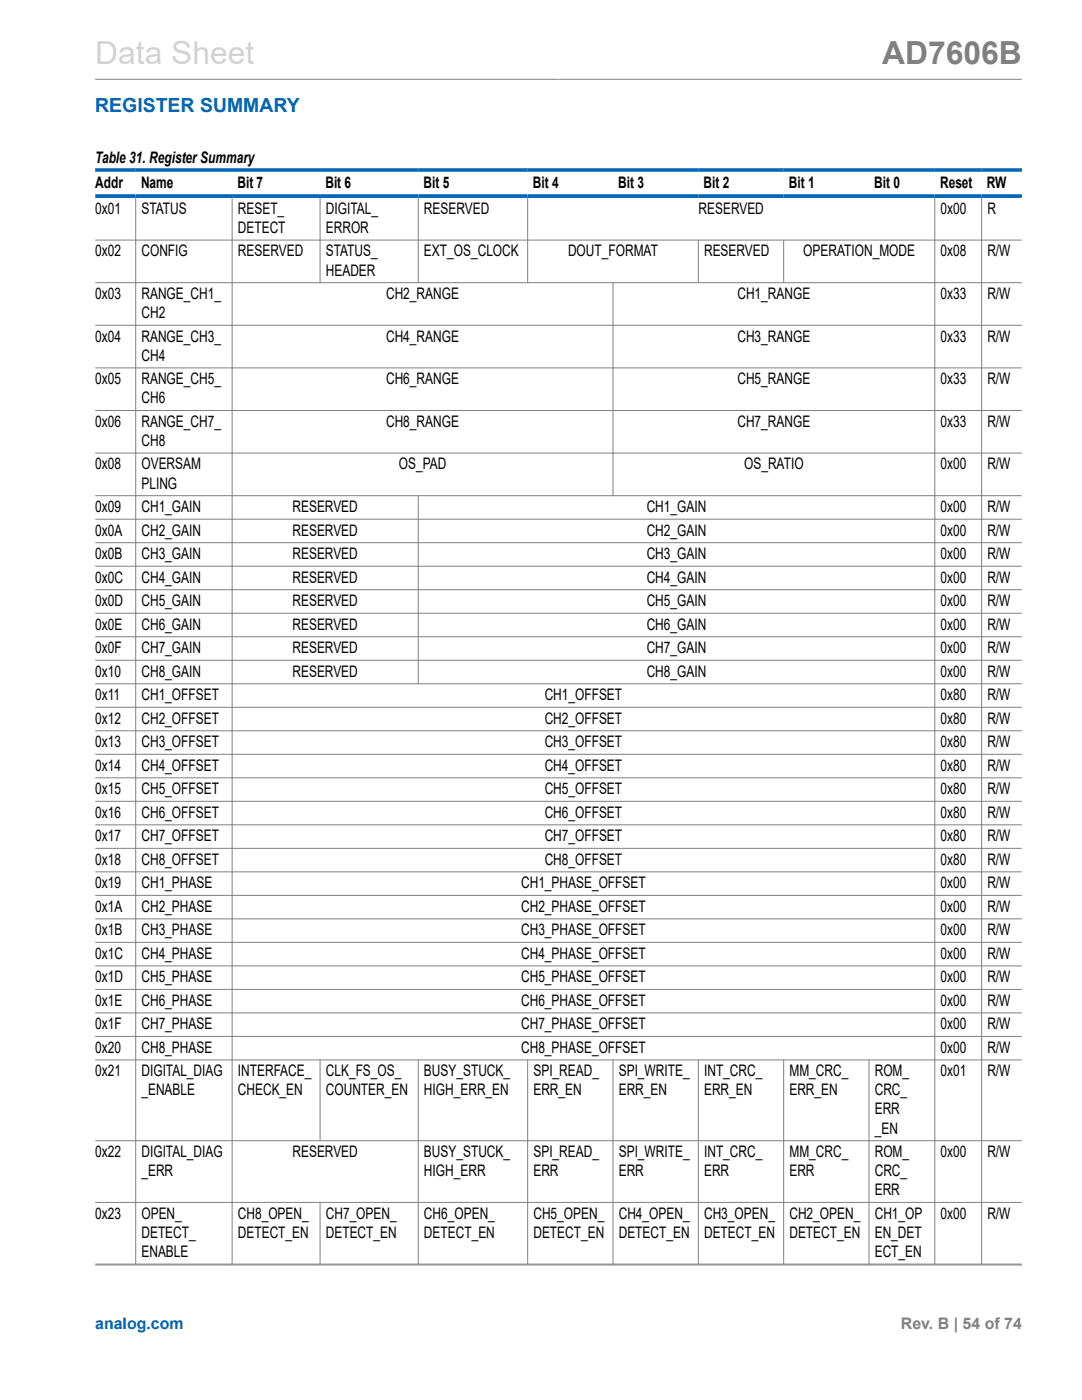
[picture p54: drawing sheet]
<svg xmlns="http://www.w3.org/2000/svg" width="216mm" height="279mm" viewBox="0 0 216 279" stroke-linecap="round" stroke-linejoin="round" font-family="sans-serif">
<defs><g id="words">
<text font-size="6.3" fill="#d3d3d3" x="19" y="12.7">Data Sheet</text>
<text font-size="6.3" fill="#808080" x="176" y="12.7">AD7606B</text>
<text font-size="3.9" fill="#0067b8" x="19" y="22.3">REGISTER SUMMARY</text>
<g font-size="3.2">
<text x="19" y="32.6">Table 31. Register Summary</text>
<text x="19" y="37.5">Addr</text>
<text x="28.1" y="37.5">Name</text>
<text x="47.4" y="37.5">Bit 7</text>
<text x="64.9" y="37.5">Bit 6</text>
<text x="84.5" y="37.5">Bit 5</text>
<text x="106.3" y="37.5">Bit 4</text>
<text x="123.4" y="37.5">Bit 3</text>
<text x="140.4" y="37.5">Bit 2</text>
<text x="157.4" y="37.5">Bit 1</text>
<text x="174.5" y="37.5">Bit 0</text>
<text x="187.6" y="37.5">Reset</text>
<text x="196.9" y="37.5">RW</text>
<text x="19" y="42.7">0x01</text>
<text x="28.2" y="42.7">STATUS</text>
<text x="47.5" y="42.7">RESET_</text>
<text x="47.5" y="46.5">DETECT</text>
<text x="65" y="42.7">DIGITAL_</text>
<text x="65" y="46.5">ERROR</text>
<text x="84.6" y="42.7">RESERVED</text>
<text x="139.4" y="42.7">RESERVED</text>
<text x="187.7" y="42.7">0x00</text>
<text x="197" y="42.7">R</text>
<text x="19" y="51.2">0x02</text>
<text x="28.2" y="51.2">CONFIG</text>
<text x="47.5" y="51.2">RESERVED</text>
<text x="65" y="51.2">STATUS_</text>
<text x="84.6" y="51.2">EXT_OS_CLOCK</text>
<text x="113.3" y="51.2">DOUT_FORMAT</text>
<text x="140.5" y="51.2">RESERVED</text>
<text x="160.3" y="51.2">OPERATION_MODE</text>
<text x="187.7" y="51.2">0x08</text>
<text x="197" y="51.2">R/W</text>
<text x="19" y="59.7">0x03</text>
<text x="28.2" y="59.7">RANGE_CH1_</text>
<text x="65" y="55">HEADER</text>
<text x="77" y="59.7">CH2_RANGE</text>
<text x="147.1" y="59.7">CH1_RANGE</text>
<text x="187.7" y="59.7">0x33</text>
<text x="197" y="59.7">R/W</text>
<text x="28.2" y="63.5">CH2</text>
<text x="19" y="68.2">0x04</text>
<text x="28.2" y="68.2">RANGE_CH3_</text>
<text x="28.2" y="72">CH4</text>
<text x="77" y="68.2">CH4_RANGE</text>
<text x="147.1" y="68.2">CH3_RANGE</text>
<text x="187.7" y="68.2">0x33</text>
<text x="197" y="68.2">R/W</text>
<text x="19" y="76.7">0x05</text>
<text x="28.2" y="76.7">RANGE_CH5_</text>
<text x="77" y="76.7">CH6_RANGE</text>
<text x="147.1" y="76.7">CH5_RANGE</text>
<text x="187.7" y="76.7">0x33</text>
<text x="197" y="76.7">R/W</text>
<text x="28.2" y="80.5">CH6</text>
<text x="19" y="85.2">0x06</text>
<text x="28.2" y="85.2">RANGE_CH7_</text>
<text x="28.2" y="89">CH8</text>
<text x="77" y="85.2">CH8_RANGE</text>
<text x="147.1" y="85.2">CH7_RANGE</text>
<text x="187.7" y="85.2">0x33</text>
<text x="197" y="85.2">R/W</text>
<text x="19" y="93.7">0x08</text>
<text x="28.2" y="93.7">OVERSAM</text>
<text x="79.6" y="93.7">OS_PAD</text>
<text x="148.5" y="93.7">OS_RATIO</text>
<text x="187.7" y="93.7">0x00</text>
<text x="197" y="93.7">R/W</text>
<text x="28.2" y="97.5">PLING</text>
<text x="19" y="102.2">0x09</text>
<text x="19" y="106.9">0x0A</text>
<text x="28.2" y="102.2">CH1_GAIN</text>
<text x="28.2" y="106.9">CH2_GAIN</text>
<text x="58.4" y="102.2">RESERVED</text>
<text x="58.4" y="106.9">RESERVED</text>
<text x="129" y="102.2">CH1_GAIN</text>
<text x="129" y="106.9">CH2_GAIN</text>
<text x="187.7" y="102.2">0x00</text>
<text x="187.7" y="106.9">0x00</text>
<text x="197" y="102.2">R/W</text>
<text x="197" y="106.9">R/W</text>
<text x="19" y="111.6">0x0B</text>
<text x="28.2" y="111.6">CH3_GAIN</text>
<text x="58.4" y="111.6">RESERVED</text>
<text x="129" y="111.6">CH3_GAIN</text>
<text x="187.7" y="111.6">0x00</text>
<text x="197" y="111.6">R/W</text>
<text x="19" y="116.3">0x0C</text>
<text x="28.2" y="116.3">CH4_GAIN</text>
<text x="58.4" y="116.3">RESERVED</text>
<text x="129" y="116.3">CH4_GAIN</text>
<text x="187.7" y="116.3">0x00</text>
<text x="197" y="116.3">R/W</text>
<text x="19" y="121">0x0D</text>
<text x="19" y="125.6">0x0E</text>
<text x="28.2" y="121">CH5_GAIN</text>
<text x="28.2" y="125.6">CH6_GAIN</text>
<text x="58.4" y="121">RESERVED</text>
<text x="58.4" y="125.6">RESERVED</text>
<text x="129" y="121">CH5_GAIN</text>
<text x="129" y="125.6">CH6_GAIN</text>
<text x="187.7" y="121">0x00</text>
<text x="187.7" y="125.6">0x00</text>
<text x="197" y="121">R/W</text>
<text x="197" y="125.6">R/W</text>
<text x="19" y="130.3">0x0F</text>
<text x="28.2" y="130.3">CH7_GAIN</text>
<text x="58.4" y="130.3">RESERVED</text>
<text x="129" y="130.3">CH7_GAIN</text>
<text x="187.7" y="130.3">0x00</text>
<text x="197" y="130.3">R/W</text>
<text x="19" y="135">0x10</text>
<text x="28.2" y="135">CH8_GAIN</text>
<text x="58.4" y="135">RESERVED</text>
<text x="129" y="135">CH8_GAIN</text>
<text x="187.7" y="135">0x00</text>
<text x="197" y="135">R/W</text>
<text x="19" y="139.7">0x11</text>
<text x="28.2" y="139.7">CH1_OFFSET</text>
<text x="108.7" y="139.7">CH1_OFFSET</text>
<text x="187.7" y="139.7">0x80</text>
<text x="197" y="139.7">R/W</text>
<text x="19" y="144.4">0x12</text>
<text x="19" y="149.1">0x13</text>
<text x="28.2" y="144.4">CH2_OFFSET</text>
<text x="28.2" y="149.1">CH3_OFFSET</text>
<text x="108.7" y="144.4">CH2_OFFSET</text>
<text x="108.7" y="149.1">CH3_OFFSET</text>
<text x="187.7" y="144.4">0x80</text>
<text x="187.7" y="149.1">0x80</text>
<text x="197" y="144.4">R/W</text>
<text x="197" y="149.1">R/W</text>
<text x="19" y="153.8">0x14</text>
<text x="28.2" y="153.8">CH4_OFFSET</text>
<text x="108.7" y="153.8">CH4_OFFSET</text>
<text x="187.7" y="153.8">0x80</text>
<text x="197" y="153.8">R/W</text>
<text x="19" y="158.5">0x15</text>
<text x="28.2" y="158.5">CH5_OFFSET</text>
<text x="108.7" y="158.5">CH5_OFFSET</text>
<text x="187.7" y="158.5">0x80</text>
<text x="197" y="158.5">R/W</text>
<text x="19" y="163.2">0x16</text>
<text x="19" y="167.9">0x17</text>
<text x="28.2" y="163.2">CH6_OFFSET</text>
<text x="28.2" y="167.9">CH7_OFFSET</text>
<text x="108.7" y="163.2">CH6_OFFSET</text>
<text x="108.7" y="167.9">CH7_OFFSET</text>
<text x="187.7" y="163.2">0x80</text>
<text x="187.7" y="167.9">0x80</text>
<text x="197" y="163.2">R/W</text>
<text x="197" y="167.9">R/W</text>
<text x="19" y="172.6">0x18</text>
<text x="28.2" y="172.6">CH8_OFFSET</text>
<text x="108.7" y="172.6">CH8_OFFSET</text>
<text x="187.7" y="172.6">0x80</text>
<text x="197" y="172.6">R/W</text>
<text x="19" y="177.3">0x19</text>
<text x="28.2" y="177.3">CH1_PHASE</text>
<text x="104" y="177.3">CH1_PHASE_OFFSET</text>
<text x="187.7" y="177.3">0x00</text>
<text x="197" y="177.3">R/W</text>
<text x="19" y="181.9">0x1A</text>
<text x="28.2" y="181.9">CH2_PHASE</text>
<text x="104" y="181.9">CH2_PHASE_OFFSET</text>
<text x="187.7" y="181.9">0x00</text>
<text x="197" y="181.9">R/W</text>
<text x="19" y="186.6">0x1B</text>
<text x="19" y="191.3">0x1C</text>
<text x="28.2" y="186.6">CH3_PHASE</text>
<text x="28.2" y="191.3">CH4_PHASE</text>
<text x="104" y="186.6">CH3_PHASE_OFFSET</text>
<text x="104" y="191.3">CH4_PHASE_OFFSET</text>
<text x="187.7" y="186.6">0x00</text>
<text x="187.7" y="191.3">0x00</text>
<text x="197" y="186.6">R/W</text>
<text x="197" y="191.3">R/W</text>
<text x="19" y="196">0x1D</text>
<text x="28.2" y="196">CH5_PHASE</text>
<text x="104" y="196">CH5_PHASE_OFFSET</text>
<text x="187.7" y="196">0x00</text>
<text x="197" y="196">R/W</text>
<text x="19" y="200.7">0x1E</text>
<text x="28.2" y="200.7">CH6_PHASE</text>
<text x="104" y="200.7">CH6_PHASE_OFFSET</text>
<text x="187.7" y="200.7">0x00</text>
<text x="197" y="200.7">R/W</text>
<text x="19" y="205.4">0x1F</text>
<text x="28.2" y="205.4">CH7_PHASE</text>
<text x="104" y="205.4">CH7_PHASE_OFFSET</text>
<text x="187.7" y="205.4">0x00</text>
<text x="197" y="205.4">R/W</text>
<text x="19" y="210.1">0x20</text>
<text x="19" y="214.8">0x21</text>
<text x="28.2" y="210.1">CH8_PHASE</text>
<text x="28.2" y="214.8">DIGITAL_DIAG</text>
<text x="47.5" y="214.8">INTERFACE_</text>
<text x="65" y="214.8">CLK_FS_OS_</text>
<text x="84.6" y="214.8">BUSY_STUCK_</text>
<text x="104" y="210.1">CH8_PHASE_OFFSET</text>
<text x="106.4" y="214.8">SPI_READ_</text>
<text x="123.5" y="214.8">SPI_WRITE_</text>
<text x="140.5" y="214.8">INT_CRC_</text>
<text x="157.5" y="214.8">MM_CRC_</text>
<text x="174.5" y="214.8">ROM_</text>
<text x="187.7" y="210.1">0x00</text>
<text x="187.7" y="214.8">0x01</text>
<text x="197" y="210.1">R/W</text>
<text x="197" y="214.8">R/W</text>
<text x="28.2" y="218.6">_ENABLE</text>
<text x="47.5" y="218.6">CHECK_EN</text>
<text x="65" y="218.6">COUNTER_EN</text>
<text x="84.6" y="218.6">HIGH_ERR_EN</text>
<text x="106.4" y="218.6">ERR_EN</text>
<text x="123.5" y="218.6">ERR_EN</text>
<text x="140.5" y="218.6">ERR_EN</text>
<text x="157.5" y="218.6">ERR_EN</text>
<text x="174.5" y="218.6">CRC_</text>
<text x="174.5" y="222.4">ERR</text>
<text x="174.5" y="226.2">_EN</text>
<text x="19" y="230.9">0x22</text>
<text x="28.2" y="230.9">DIGITAL_DIAG</text>
<text x="58.4" y="230.9">RESERVED</text>
<text x="84.6" y="230.9">BUSY_STUCK_</text>
<text x="106.4" y="230.9">SPI_READ_</text>
<text x="123.5" y="230.9">SPI_WRITE_</text>
<text x="140.5" y="230.9">INT_CRC_</text>
<text x="157.5" y="230.9">MM_CRC_</text>
<text x="174.5" y="230.9">ROM_</text>
<text x="187.7" y="230.9">0x00</text>
<text x="197" y="230.9">R/W</text>
<text x="28.2" y="234.7">_ERR</text>
<text x="84.6" y="234.7">HIGH_ERR</text>
<text x="106.4" y="234.7">ERR</text>
<text x="123.5" y="234.7">ERR</text>
<text x="140.5" y="234.7">ERR</text>
<text x="157.5" y="234.7">ERR</text>
<text x="174.5" y="234.7">CRC_</text>
<text x="174.5" y="238.5">ERR</text>
<text x="19" y="243.2">0x23</text>
<text x="28.2" y="243.2">OPEN_</text>
<text x="47.5" y="243.2">CH8_OPEN_</text>
<text x="65" y="243.2">CH7_OPEN_</text>
<text x="84.6" y="243.2">CH6_OPEN_</text>
<text x="106.4" y="243.2">CH5_OPEN_</text>
<text x="123.5" y="243.2">CH4_OPEN_</text>
<text x="140.5" y="243.2">CH3_OPEN_</text>
<text x="157.5" y="243.2">CH2_OPEN_</text>
<text x="174.5" y="243.2">CH1_OP</text>
<text x="187.7" y="243.2">0x00</text>
<text x="197" y="243.2">R/W</text>
<text x="28.2" y="247">DETECT_</text>
<text x="28.2" y="250.8">ENABLE</text>
<text x="47.5" y="247">DETECT_EN</text>
<text x="65" y="247">DETECT_EN</text>
<text x="84.6" y="247">DETECT_EN</text>
<text x="106.4" y="247">DETECT_EN</text>
<text x="123.5" y="247">DETECT_EN</text>
<text x="140.5" y="247">DETECT_EN</text>
<text x="157.5" y="247">DETECT_EN</text>
<text x="174.5" y="247">EN_DET</text>
<text x="174.5" y="250.8">ECT_EN</text>
</g>
<text font-size="3.2" fill="#0067b8" x="19" y="265.3">analog.com</text>
<text font-size="3.2" fill="#808080" x="179.8" y="265.3">Rev. B | 54 of 74</text>
</g></defs>
<g fill="none" stroke="#808080" stroke-width=".2">
<path d="M19 15.8h184.9M27.1 39.5v212.9M46.3 39.5v212.9M63.9 39.5v17M83.5 39.5v17M105.3 39.5v17M186.5 39.5v212.9M195.9 39.5v212.9M19 47.9h184.9M19 56.4h184.9M122.3 56.4v42.6M139.3 47.9v8.6"/>
<path d="M156.4 47.9v8.6M19 64.9h184.9M19 73.4h184.9M19 81.9h184.9M19 90.4h184.9M19 98.9h184.9M83.5 98.9v37.6M19 103.6h184.9M19 108.3h184.9M19 113h184.9M19 117.7h184.9M19 122.4h184.9"/>
<path d="M19 127.1h184.9M19 131.8h184.9M19 136.5h184.9M19 141.2h184.9M19 145.8h184.9M19 150.5h184.9M19 155.2h184.9M19 159.9h184.9M19 164.6h184.9M19 169.3h184.9M19 174h184.9M19 178.7h184.9"/>
<path d="M19 183.4h184.9M19 188.1h184.9M19 192.8h184.9M19 197.5h184.9M19 202.1h184.9M19 206.8h184.9M19 211.5h184.9M63.9 211.5v16.2M83.5 211.5v40.9M105.3 211.5v40.9M122.3 211.5v40.9M139.3 211.5v40.9"/>
<path d="M156.4 211.5v40.9M173.4 211.5v40.9M19 227.7h184.9M19 240h184.9M63.9 240v12.4M19 252.3h184.9M19 252.5h184.9"/>
</g>
<path d="M19 33.9h184.9M19 39.1h184.9" fill="none" stroke="#0067b8" stroke-width=".71"/>
<use href="#words"/>
</svg>
